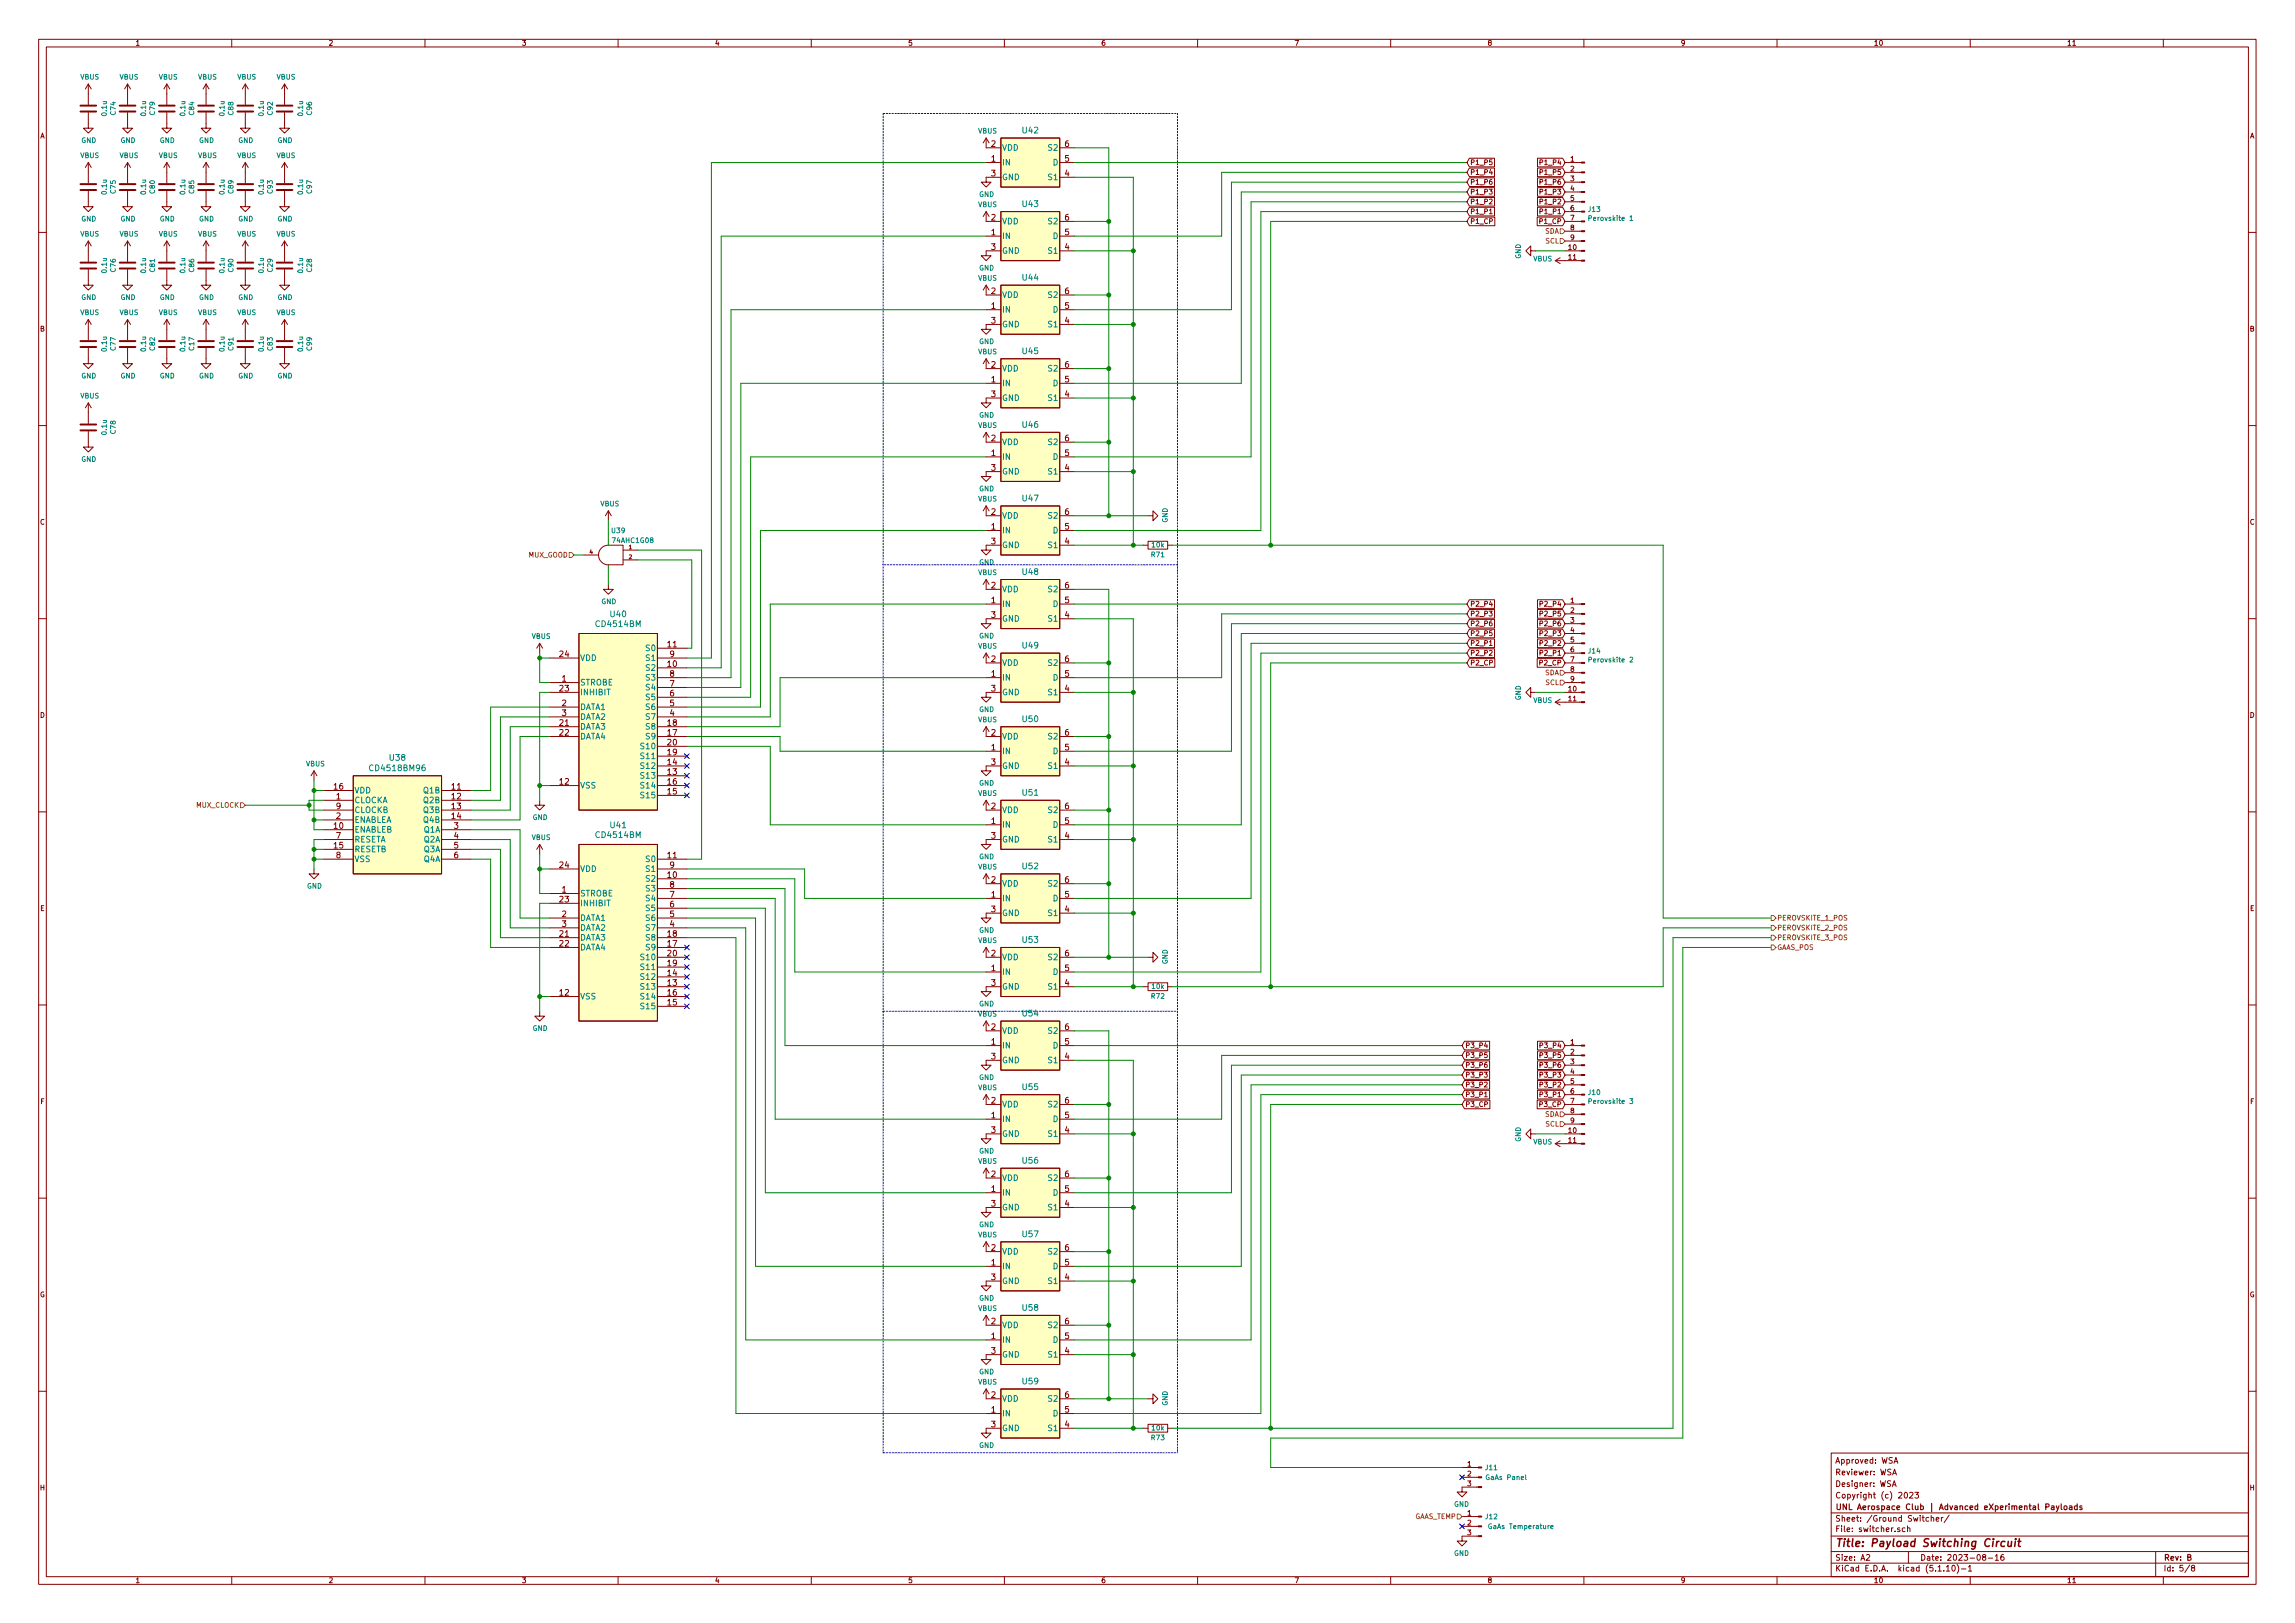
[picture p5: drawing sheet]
<svg xmlns="http://www.w3.org/2000/svg" width="594mm" height="420mm" viewBox="0 0 594 420" stroke-linecap="round" stroke-linejoin="round" font-family="sans-serif">
<defs><g id="words">
<text font-size="2.8" fill="#840000" x="475" y="400.4">Title: Payload Switching Circuit</text>
<g font-size="2.1" fill="#008484">
<text x="264.8" y="34.5">U42</text>
<text x="259.3" y="39">VDD</text>
<text x="271.5" y="39">S2</text>
<text x="259.3" y="42.8">IN</text>
<text x="259.3" y="46.6">GND</text>
<text x="271.5" y="46.6">S1</text>
<text x="272.6" y="42.8">D</text>
<text x="264.8" y="53.6">U43</text>
<text x="259.3" y="58.1">VDD</text>
<text x="271.5" y="58.1">S2</text>
<text x="259.3" y="61.9">IN</text>
<text x="259.3" y="65.7">GND</text>
<text x="271.5" y="65.7">S1</text>
<text x="272.6" y="61.9">D</text>
<text x="259.3" y="77.1">VDD</text>
<text x="264.8" y="72.6">U44</text>
<text x="271.5" y="77.1">S2</text>
<text x="259.3" y="80.9">IN</text>
<text x="272.6" y="80.9">D</text>
<text x="259.3" y="84.7">GND</text>
<text x="271.5" y="84.7">S1</text>
<text x="264.8" y="91.7">U45</text>
<text x="259.3" y="100">IN</text>
<text x="259.3" y="96.2">VDD</text>
<text x="271.5" y="96.2">S2</text>
<text x="272.6" y="100">D</text>
<text x="259.3" y="103.8">GND</text>
<text x="271.5" y="103.8">S1</text>
<text x="264.8" y="110.7">U46</text>
<text x="259.3" y="119">IN</text>
<text x="259.3" y="115.2">VDD</text>
<text x="271.5" y="115.2">S2</text>
<text x="272.6" y="119">D</text>
<text x="259.3" y="122.8">GND</text>
<text x="271.5" y="122.8">S1</text>
<text x="264.8" y="129.8">U47</text>
<text x="259.3" y="134.3">VDD</text>
<text x="271.5" y="134.3">S2</text>
<text x="259.3" y="138.1">IN</text>
<text x="259.3" y="141.9">GND</text>
<text x="271.5" y="141.9">S1</text>
<text x="272.6" y="138.1">D</text>
<text x="264.8" y="148.8">U48</text>
<text x="259.3" y="153.3">VDD</text>
<text x="271.5" y="153.3">S2</text>
<text x="158.1" y="159.8">U40</text>
<text x="259.3" y="157.1">IN</text>
<text x="259.3" y="160.9">GND</text>
<text x="271.5" y="160.9">S1</text>
<text x="272.6" y="157.1">D</text>
<text x="154.5" y="162.3">CD4514BM</text>
<text x="264.8" y="167.9">U49</text>
<text x="150.1" y="171.1">VDD</text>
<text x="167.4" y="173.6">S2</text>
<text x="167.4" y="168.5">S0</text>
<text x="167.4" y="171.1">S1</text>
<text x="259.3" y="172.4">VDD</text>
<text x="271.5" y="172.4">S2</text>
<text x="150.1" y="177.4">STROBE</text>
<text x="150.1" y="180">INHIBIT</text>
<text x="167.4" y="178.7">S4</text>
<text x="167.4" y="176.2">S3</text>
<text x="259.3" y="176.2">IN</text>
<text x="259.3" y="180">GND</text>
<text x="271.5" y="180">S1</text>
<text x="272.6" y="176.2">D</text>
<text x="150.1" y="183.8">DATA1</text>
<text x="167.4" y="183.8">S6</text>
<text x="167.4" y="181.2">S5</text>
<text x="150.1" y="188.9">DATA3</text>
<text x="150.1" y="191.4">DATA4</text>
<text x="150.1" y="186.3">DATA2</text>
<text x="167.4" y="191.4">S9</text>
<text x="167.4" y="188.9">S8</text>
<text x="167.4" y="186.3">S7</text>
<text x="259.3" y="191.4">VDD</text>
<text x="264.8" y="186.9">U50</text>
<text x="271.5" y="191.4">S2</text>
<text x="100.9" y="196.9">U38</text>
<text x="166.2" y="196.5">S11</text>
<text x="166.2" y="193.9">S10</text>
<text x="259.3" y="195.2">IN</text>
<text x="272.6" y="195.2">D</text>
<text x="96.2" y="199.6">CD4518BM96</text>
<text x="166.2" y="201.6">S13</text>
<text x="166.2" y="199">S12</text>
<text x="259.3" y="199">GND</text>
<text x="271.5" y="199">S1</text>
<text x="91.7" y="207.9">CLOCKA</text>
<text x="91.7" y="205.4">VDD</text>
<text x="109.8" y="205.4">Q1B</text>
<text x="109.8" y="207.9">Q2B</text>
<text x="150.1" y="204.1">VSS</text>
<text x="166.2" y="206.6">S15</text>
<text x="166.2" y="204.1">S14</text>
<text x="264.8" y="206">U51</text>
<text x="91.7" y="215.5">ENABLEB</text>
<text x="91.7" y="213">ENABLEA</text>
<text x="91.7" y="210.5">CLOCKB</text>
<text x="109.8" y="210.5">Q3B</text>
<text x="109.8" y="213">Q4B</text>
<text x="109.8" y="215.5">Q1A</text>
<text x="158.1" y="214.4">U41</text>
<text x="259.3" y="214.3">IN</text>
<text x="259.3" y="210.5">VDD</text>
<text x="271.5" y="210.5">S2</text>
<text x="272.6" y="214.3">D</text>
<text x="91.7" y="220.6">RESETB</text>
<text x="91.7" y="218.1">RESETA</text>
<text x="109.8" y="218.1">Q2A</text>
<text x="109.8" y="220.6">Q3A</text>
<text x="154.5" y="216.9">CD4514BM</text>
<text x="259.3" y="218.1">GND</text>
<text x="271.5" y="218.1">S1</text>
<text x="91.7" y="223.2">VSS</text>
<text x="109.8" y="223.2">Q4A</text>
<text x="150.1" y="225.7">VDD</text>
<text x="167.4" y="223.2">S0</text>
<text x="167.4" y="225.7">S1</text>
<text x="264.8" y="225">U52</text>
<text x="150.1" y="232">STROBE</text>
<text x="167.4" y="228.2">S2</text>
<text x="167.4" y="233.3">S4</text>
<text x="167.4" y="230.8">S3</text>
<text x="259.3" y="233.3">IN</text>
<text x="259.3" y="229.5">VDD</text>
<text x="271.5" y="229.5">S2</text>
<text x="272.6" y="233.3">D</text>
<text x="150.1" y="238.4">DATA1</text>
<text x="150.1" y="234.6">INHIBIT</text>
<text x="167.4" y="238.4">S6</text>
<text x="167.4" y="235.9">S5</text>
<text x="259.3" y="237.1">GND</text>
<text x="271.5" y="237.1">S1</text>
<text x="150.1" y="243.5">DATA3</text>
<text x="150.1" y="240.9">DATA2</text>
<text x="167.4" y="243.5">S8</text>
<text x="167.4" y="240.9">S7</text>
<text x="264.8" y="244.1">U53</text>
<text x="150.1" y="246">DATA4</text>
<text x="166.2" y="251.1">S11</text>
<text x="166.2" y="248.6">S10</text>
<text x="167.4" y="246">S9</text>
<text x="259.3" y="248.6">VDD</text>
<text x="271.5" y="248.6">S2</text>
<text x="166.2" y="256.2">S13</text>
<text x="166.2" y="253.6">S12</text>
<text x="259.3" y="252.4">IN</text>
<text x="259.3" y="256.2">GND</text>
<text x="271.5" y="256.2">S1</text>
<text x="272.6" y="252.4">D</text>
<text x="150.1" y="258.7">VSS</text>
<text x="166.2" y="261.3">S15</text>
<text x="166.2" y="258.7">S14</text>
<text x="264.8" y="263.1">U54</text>
<text x="259.3" y="267.6">VDD</text>
<text x="271.5" y="267.6">S2</text>
<text x="259.3" y="271.4">IN</text>
<text x="259.3" y="275.2">GND</text>
<text x="271.5" y="275.2">S1</text>
<text x="272.6" y="271.4">D</text>
<text x="259.3" y="286.7">VDD</text>
<text x="264.8" y="282.2">U55</text>
<text x="271.5" y="286.7">S2</text>
<text x="259.3" y="290.5">IN</text>
<text x="272.6" y="290.5">D</text>
<text x="259.3" y="294.3">GND</text>
<text x="271.5" y="294.3">S1</text>
<text x="259.3" y="305.7">VDD</text>
<text x="264.8" y="301.2">U56</text>
<text x="271.5" y="305.7">S2</text>
<text x="259.3" y="309.5">IN</text>
<text x="272.6" y="309.5">D</text>
<text x="259.3" y="313.3">GND</text>
<text x="271.5" y="313.3">S1</text>
<text x="264.8" y="320.3">U57</text>
<text x="259.3" y="328.6">IN</text>
<text x="259.3" y="324.8">VDD</text>
<text x="271.5" y="324.8">S2</text>
<text x="272.6" y="328.6">D</text>
<text x="259.3" y="332.4">GND</text>
<text x="271.5" y="332.4">S1</text>
<text x="264.8" y="339.3">U58</text>
<text x="259.3" y="347.6">IN</text>
<text x="259.3" y="343.8">VDD</text>
<text x="271.5" y="343.8">S2</text>
<text x="272.6" y="347.6">D</text>
<text x="259.3" y="351.4">GND</text>
<text x="271.5" y="351.4">S1</text>
<text x="264.8" y="358.4">U59</text>
<text x="259.3" y="362.9">VDD</text>
<text x="271.5" y="362.9">S2</text>
<text x="259.3" y="366.7">IN</text>
<text x="259.3" y="370.5">GND</text>
<text x="271.5" y="370.5">S1</text>
<text x="272.6" y="366.7">D</text>
</g>
<g font-size="2.1" fill="#840000">
<text x="256.6" y="41.8">1</text>
<text x="256.6" y="38">2</text>
<text x="275.6" y="41.8">5</text>
<text x="275.6" y="38">6</text>
<text x="256.6" y="45.6">3</text>
<text x="275.6" y="45.6">4</text>
<text x="256.6" y="57.1">2</text>
<text x="275.6" y="57.1">6</text>
<text x="256.6" y="60.9">1</text>
<text x="256.6" y="64.7">3</text>
<text x="275.6" y="64.7">4</text>
<text x="275.6" y="60.9">5</text>
<text x="256.6" y="76.1">2</text>
<text x="275.6" y="76.1">6</text>
<text x="256.6" y="79.9">1</text>
<text x="256.6" y="83.7">3</text>
<text x="275.6" y="83.7">4</text>
<text x="275.6" y="79.9">5</text>
<text x="256.6" y="95.2">2</text>
<text x="275.6" y="95.2">6</text>
<text x="256.6" y="99">1</text>
<text x="275.6" y="99">5</text>
<text x="256.6" y="102.8">3</text>
<text x="275.6" y="102.8">4</text>
<text x="256.6" y="118">1</text>
<text x="256.6" y="114.2">2</text>
<text x="275.6" y="118">5</text>
<text x="275.6" y="114.2">6</text>
<text x="256.6" y="121.8">3</text>
<text x="275.6" y="121.8">4</text>
<text x="256.6" y="137.1">1</text>
<text x="256.6" y="133.3">2</text>
<text x="275.6" y="137.1">5</text>
<text x="275.6" y="133.3">6</text>
<text x="256.6" y="140.9">3</text>
<text x="275.6" y="140.9">4</text>
<text x="256.6" y="152.3">2</text>
<text x="275.6" y="152.3">6</text>
<text x="256.6" y="156.1">1</text>
<text x="256.6" y="159.9">3</text>
<text x="275.6" y="159.9">4</text>
<text x="275.6" y="156.1">5</text>
<text x="172.8" y="167.6">11</text>
<text x="144.9" y="170.1">24</text>
<text x="172.8" y="172.6">10</text>
<text x="173.4" y="170.1">9</text>
<text x="256.6" y="171.4">2</text>
<text x="275.6" y="171.4">6</text>
<text x="144.9" y="179">23</text>
<text x="145.5" y="176.4">1</text>
<text x="173.4" y="177.7">7</text>
<text x="173.4" y="175.2">8</text>
<text x="256.6" y="175.2">1</text>
<text x="256.6" y="179">3</text>
<text x="275.6" y="179">4</text>
<text x="275.6" y="175.2">5</text>
<text x="145.5" y="182.8">2</text>
<text x="145.5" y="185.3">3</text>
<text x="173.4" y="185.3">4</text>
<text x="173.4" y="182.8">5</text>
<text x="173.4" y="180.3">6</text>
<text x="144.9" y="187.9">21</text>
<text x="144.9" y="190.4">22</text>
<text x="172.8" y="190.4">17</text>
<text x="172.8" y="187.9">18</text>
<text x="256.6" y="190.4">2</text>
<text x="275.6" y="190.4">6</text>
<text x="172.8" y="195.5">19</text>
<text x="172.8" y="193">20</text>
<text x="256.6" y="194.2">1</text>
<text x="275.6" y="194.2">5</text>
<text x="144.9" y="203.1">12</text>
<text x="172.8" y="200.6">13</text>
<text x="172.8" y="198">14</text>
<text x="172.8" y="203.1">16</text>
<text x="256.6" y="198">3</text>
<text x="275.6" y="198">4</text>
<text x="86.5" y="204.4">16</text>
<text x="87" y="206.9">1</text>
<text x="87" y="209.5">9</text>
<text x="117" y="204.4">11</text>
<text x="117" y="206.9">12</text>
<text x="117" y="209.5">13</text>
<text x="172.8" y="205.7">15</text>
<text x="256.6" y="209.5">2</text>
<text x="275.6" y="209.5">6</text>
<text x="86.5" y="214.5">10</text>
<text x="87" y="212">2</text>
<text x="117" y="212">14</text>
<text x="117.5" y="214.5">3</text>
<text x="256.6" y="213.3">1</text>
<text x="275.6" y="213.3">5</text>
<text x="86.5" y="219.6">15</text>
<text x="87" y="217.1">7</text>
<text x="117.5" y="217.1">4</text>
<text x="117.5" y="219.6">5</text>
<text x="256.6" y="217.1">3</text>
<text x="275.6" y="217.1">4</text>
<text x="87" y="222.2">8</text>
<text x="117.5" y="222.2">6</text>
<text x="144.9" y="224.7">24</text>
<text x="172.8" y="227.2">10</text>
<text x="172.8" y="222.2">11</text>
<text x="173.4" y="224.7">9</text>
<text x="144.9" y="233.6">23</text>
<text x="145.5" y="231.1">1</text>
<text x="173.4" y="232.3">7</text>
<text x="173.4" y="229.8">8</text>
<text x="256.6" y="232.3">1</text>
<text x="256.6" y="228.5">2</text>
<text x="275.6" y="232.3">5</text>
<text x="275.6" y="228.5">6</text>
<text x="145.5" y="237.4">2</text>
<text x="145.5" y="239.9">3</text>
<text x="173.4" y="239.9">4</text>
<text x="173.4" y="237.4">5</text>
<text x="173.4" y="234.9">6</text>
<text x="256.6" y="236.1">3</text>
<text x="275.6" y="236.1">4</text>
<text x="144.9" y="242.5">21</text>
<text x="144.9" y="245">22</text>
<text x="172.8" y="245">17</text>
<text x="172.8" y="242.5">18</text>
<text x="172.8" y="250.1">19</text>
<text x="172.8" y="247.6">20</text>
<text x="256.6" y="251.4">1</text>
<text x="256.6" y="247.6">2</text>
<text x="275.6" y="251.4">5</text>
<text x="275.6" y="247.6">6</text>
<text x="144.9" y="257.7">12</text>
<text x="172.8" y="255.2">13</text>
<text x="172.8" y="252.6">14</text>
<text x="172.8" y="257.7">16</text>
<text x="256.6" y="255.2">3</text>
<text x="275.6" y="255.2">4</text>
<text x="172.8" y="260.3">15</text>
<text x="256.6" y="266.6">2</text>
<text x="275.6" y="266.6">6</text>
<text x="256.6" y="270.4">1</text>
<text x="256.6" y="274.2">3</text>
<text x="275.6" y="274.2">4</text>
<text x="275.6" y="270.4">5</text>
<text x="256.6" y="285.7">2</text>
<text x="275.6" y="285.7">6</text>
<text x="256.6" y="289.5">1</text>
<text x="256.6" y="293.3">3</text>
<text x="275.6" y="293.3">4</text>
<text x="275.6" y="289.5">5</text>
<text x="256.6" y="304.7">2</text>
<text x="275.6" y="304.7">6</text>
<text x="256.6" y="308.5">1</text>
<text x="275.6" y="308.5">5</text>
<text x="256.6" y="312.3">3</text>
<text x="275.6" y="312.3">4</text>
<text x="256.6" y="323.8">2</text>
<text x="275.6" y="323.8">6</text>
<text x="256.6" y="327.6">1</text>
<text x="275.6" y="327.6">5</text>
<text x="256.6" y="331.4">3</text>
<text x="275.6" y="331.4">4</text>
<text x="256.6" y="346.6">1</text>
<text x="256.6" y="342.8">2</text>
<text x="275.6" y="346.6">5</text>
<text x="275.6" y="342.8">6</text>
<text x="256.6" y="350.4">3</text>
<text x="275.6" y="350.4">4</text>
<text x="256.6" y="365.7">1</text>
<text x="256.6" y="361.9">2</text>
<text x="275.6" y="365.7">5</text>
<text x="275.6" y="361.9">6</text>
<text x="256.6" y="369.5">3</text>
<text x="275.6" y="369.5">4</text>
<text x="475" y="381.9">Reviewer: WSA</text>
<text x="475" y="378.9">Approved: WSA</text>
<text x="475" y="387.9">Copyright (c) 2023</text>
<text x="475" y="384.9">Designer: WSA</text>
<text x="475" y="393.9">Sheet: /Ground Switcher/</text>
<text x="475" y="390.9">UNL Aerospace Club | Advanced eXperimental Payloads</text>
<text x="475" y="396.6">File: switcher.sch</text>
<text x="475" y="406.8">KiCad E.D.A. kicad (5.1.10)-1</text>
<text x="475" y="404">Size: A2</text>
<text x="497" y="404">Date: 2023-08-16</text>
<text x="560" y="404">Rev: B</text>
<text x="560" y="406.8">Id: 5/8</text>
</g>
<g font-size="1.8" fill="#840000">
<text x="35" y="11.8">1</text>
<text x="85" y="11.8">2</text>
<text x="135" y="11.8">3</text>
<text x="185" y="11.8">4</text>
<text x="235" y="11.8">5</text>
<text x="285" y="11.8">6</text>
<text x="335" y="11.8">7</text>
<text x="385" y="11.8">8</text>
<text x="435" y="11.8">9</text>
<text x="485" y="11.8">10</text>
<text x="535" y="11.8">11</text>
<text x="10.4" y="35.8">A</text>
<text x="582.4" y="35.8">A</text>
<text x="406.6" y="41.8">1</text>
<text x="380.5" y="47.8">P1_P6</text>
<text x="380.5" y="42.7">P1_P5</text>
<text x="380.5" y="45.3">P1_P4</text>
<text x="399" y="47.8">P1_P6</text>
<text x="399" y="45.3">P1_P5</text>
<text x="399" y="42.7">P1_P4</text>
<text x="406.6" y="44.4">2</text>
<text x="406.6" y="46.9">3</text>
<text x="380.5" y="50.3">P1_P3</text>
<text x="380.5" y="52.9">P1_P2</text>
<text x="399" y="52.9">P1_P2</text>
<text x="399" y="50.3">P1_P3</text>
<text x="406.6" y="49.4">4</text>
<text x="406.6" y="52">5</text>
<text x="380.5" y="58">P1_CP</text>
<text x="380.5" y="55.4">P1_P1</text>
<text x="398.7" y="58">P1_CP</text>
<text x="399" y="55.4">P1_P1</text>
<text x="406.6" y="54.5">6</text>
<text x="406.6" y="57.1">7</text>
<text x="406.6" y="59.6">8</text>
<text x="406.1" y="64.7">10</text>
<text x="406.6" y="62.1">9</text>
<text x="406.1" y="67.2">11</text>
<text x="10.4" y="85.8">B</text>
<text x="582.4" y="85.8">B</text>
<text x="10.4" y="135.8">C</text>
<text x="582.4" y="135.8">C</text>
<text x="380.5" y="157">P2_P4</text>
<text x="380.5" y="159.6">P2_P3</text>
<text x="399" y="157">P2_P4</text>
<text x="399" y="159.6">P2_P5</text>
<text x="406.6" y="156.1">1</text>
<text x="406.6" y="158.7">2</text>
<text x="406.6" y="161.2">3</text>
<text x="380.5" y="167.2">P2_P1</text>
<text x="380.5" y="162.1">P2_P6</text>
<text x="380.5" y="164.6">P2_P5</text>
<text x="399" y="167.2">P2_P2</text>
<text x="399" y="164.6">P2_P3</text>
<text x="399" y="162.1">P2_P6</text>
<text x="406.6" y="163.7">4</text>
<text x="406.6" y="166.3">5</text>
<text x="380.5" y="169.7">P2_P2</text>
<text x="380.5" y="172.3">P2_CP</text>
<text x="398.7" y="172.3">P2_CP</text>
<text x="399" y="169.7">P2_P1</text>
<text x="406.6" y="168.8">6</text>
<text x="406.6" y="171.4">7</text>
<text x="406.6" y="173.9">8</text>
<text x="406.1" y="179">10</text>
<text x="406.6" y="176.4">9</text>
<text x="10.4" y="185.8">D</text>
<text x="406.1" y="181.5">11</text>
<text x="582.4" y="185.8">D</text>
<text x="10.4" y="235.8">E</text>
<text x="582.4" y="235.8">E</text>
<text x="379.2" y="271.3">P3_P4</text>
<text x="379.2" y="273.9">P3_P5</text>
<text x="399" y="271.3">P3_P4</text>
<text x="399" y="273.9">P3_P5</text>
<text x="406.6" y="270.4">1</text>
<text x="406.6" y="273">2</text>
<text x="406.6" y="275.5">3</text>
<text x="379.2" y="281.5">P3_P2</text>
<text x="379.2" y="278.9">P3_P3</text>
<text x="379.2" y="276.4">P3_P6</text>
<text x="399" y="276.4">P3_P6</text>
<text x="399" y="281.5">P3_P2</text>
<text x="399" y="278.9">P3_P3</text>
<text x="406.6" y="278">4</text>
<text x="406.6" y="280.6">5</text>
<text x="10.5" y="285.8">F</text>
<text x="379.2" y="284">P3_P1</text>
<text x="379.2" y="286.6">P3_CP</text>
<text x="398.7" y="286.6">P3_CP</text>
<text x="399" y="284">P3_P1</text>
<text x="406.6" y="283.1">6</text>
<text x="406.6" y="285.7">7</text>
<text x="582.5" y="285.8">F</text>
<text x="406.1" y="293.3">10</text>
<text x="406.6" y="288.2">8</text>
<text x="406.6" y="290.7">9</text>
<text x="406.1" y="295.8">11</text>
<text x="10.3" y="335.8">G</text>
<text x="582.3" y="335.8">G</text>
<text x="379.9" y="379.6">1</text>
<text x="379.9" y="382.2">2</text>
<text x="10.4" y="385.8">H</text>
<text x="379.9" y="384.7">3</text>
<text x="582.4" y="385.8">H</text>
<text x="379.9" y="392.3">1</text>
<text x="379.9" y="394.9">2</text>
<text x="379.9" y="397.4">3</text>
<text x="35" y="409.8">1</text>
<text x="85" y="409.8">2</text>
<text x="135" y="409.8">3</text>
<text x="185" y="409.8">4</text>
<text x="235" y="409.8">5</text>
<text x="285" y="409.8">6</text>
<text x="335" y="409.8">7</text>
<text x="385" y="409.8">8</text>
<text x="435" y="409.8">9</text>
<text x="485" y="409.8">10</text>
<text x="535" y="409.8">11</text>
</g>
<g font-size="1.8" fill="#008484">
<text x="20.8" y="20.6">VBUS</text>
<text x="31" y="20.6">VBUS</text>
<text x="41.1" y="20.6">VBUS</text>
<text x="51.3" y="20.6">VBUS</text>
<text x="61.4" y="20.6">VBUS</text>
<text x="71.6" y="20.6">VBUS</text>
<text x="27.6" y="29.9" transform="rotate(-90 27.6 29.9)">0.1u</text>
<text x="29.9" y="29.7" transform="rotate(-90 29.9 29.7)">C74</text>
<text x="37.8" y="29.9" transform="rotate(-90 37.8 29.9)">0.1u</text>
<text x="40.1" y="29.7" transform="rotate(-90 40.1 29.7)">C79</text>
<text x="48" y="29.9" transform="rotate(-90 48 29.9)">0.1u</text>
<text x="50.3" y="29.7" transform="rotate(-90 50.3 29.7)">C84</text>
<text x="58.1" y="29.9" transform="rotate(-90 58.1 29.9)">0.1u</text>
<text x="60.4" y="29.7" transform="rotate(-90 60.4 29.7)">C88</text>
<text x="68.3" y="29.9" transform="rotate(-90 68.3 29.9)">0.1u</text>
<text x="70.6" y="29.7" transform="rotate(-90 70.6 29.7)">C92</text>
<text x="78.4" y="29.9" transform="rotate(-90 78.4 29.9)">0.1u</text>
<text x="80.7" y="29.7" transform="rotate(-90 80.7 29.7)">C96</text>
<text x="253.2" y="34.6">VBUS</text>
<text x="20.8" y="40.9">VBUS</text>
<text x="21" y="37">GND</text>
<text x="31" y="40.9">VBUS</text>
<text x="31.2" y="37">GND</text>
<text x="41.1" y="40.9">VBUS</text>
<text x="41.4" y="37">GND</text>
<text x="51.3" y="40.9">VBUS</text>
<text x="51.5" y="37">GND</text>
<text x="61.4" y="40.9">VBUS</text>
<text x="61.7" y="37">GND</text>
<text x="71.6" y="40.9">VBUS</text>
<text x="71.8" y="37">GND</text>
<text x="27.6" y="50.2" transform="rotate(-90 27.6 50.2)">0.1u</text>
<text x="29.9" y="50" transform="rotate(-90 29.9 50)">C75</text>
<text x="37.8" y="50.2" transform="rotate(-90 37.8 50.2)">0.1u</text>
<text x="40.1" y="50" transform="rotate(-90 40.1 50)">C80</text>
<text x="48" y="50.2" transform="rotate(-90 48 50.2)">0.1u</text>
<text x="50.3" y="50" transform="rotate(-90 50.3 50)">C85</text>
<text x="58.1" y="50.2" transform="rotate(-90 58.1 50.2)">0.1u</text>
<text x="60.4" y="50" transform="rotate(-90 60.4 50)">C89</text>
<text x="68.3" y="50.2" transform="rotate(-90 68.3 50.2)">0.1u</text>
<text x="70.6" y="50" transform="rotate(-90 70.6 50)">C93</text>
<text x="78.4" y="50.2" transform="rotate(-90 78.4 50.2)">0.1u</text>
<text x="80.7" y="50" transform="rotate(-90 80.7 50)">C97</text>
<text x="253.2" y="53.6">VBUS</text>
<text x="253.4" y="51">GND</text>
<text x="21" y="57.3">GND</text>
<text x="31.2" y="57.3">GND</text>
<text x="41.4" y="57.3">GND</text>
<text x="51.5" y="57.3">GND</text>
<text x="61.7" y="57.3">GND</text>
<text x="71.8" y="57.3">GND</text>
<text x="411.2" y="54.9">J13</text>
<text x="411.7" y="57.2">Perovskite 1</text>
<text x="20.8" y="61.2">VBUS</text>
<text x="31" y="61.2">VBUS</text>
<text x="41.1" y="61.2">VBUS</text>
<text x="51.3" y="61.2">VBUS</text>
<text x="61.4" y="61.2">VBUS</text>
<text x="71.6" y="61.2">VBUS</text>
<text x="27.6" y="70.5" transform="rotate(-90 27.6 70.5)">0.1u</text>
<text x="29.9" y="70.3" transform="rotate(-90 29.9 70.3)">C76</text>
<text x="37.8" y="70.5" transform="rotate(-90 37.8 70.5)">0.1u</text>
<text x="40.1" y="70.3" transform="rotate(-90 40.1 70.3)">C81</text>
<text x="48" y="70.5" transform="rotate(-90 48 70.5)">0.1u</text>
<text x="50.3" y="70.3" transform="rotate(-90 50.3 70.3)">C86</text>
<text x="58.1" y="70.5" transform="rotate(-90 58.1 70.5)">0.1u</text>
<text x="60.4" y="70.3" transform="rotate(-90 60.4 70.3)">C90</text>
<text x="68.3" y="70.5" transform="rotate(-90 68.3 70.5)">0.1u</text>
<text x="70.6" y="70.3" transform="rotate(-90 70.6 70.3)">C29</text>
<text x="78.4" y="70.5" transform="rotate(-90 78.4 70.5)">0.1u</text>
<text x="80.7" y="70.3" transform="rotate(-90 80.7 70.3)">C28</text>
<text x="253.4" y="70">GND</text>
<text x="393.7" y="67" transform="rotate(-90 393.7 67)">GND</text>
<text x="396.9" y="67.7">VBUS</text>
<text x="21" y="77.6">GND</text>
<text x="31.2" y="77.6">GND</text>
<text x="41.4" y="77.6">GND</text>
<text x="51.5" y="77.6">GND</text>
<text x="61.7" y="77.6">GND</text>
<text x="71.8" y="77.6">GND</text>
<text x="253.2" y="72.7">VBUS</text>
<text x="20.8" y="81.6">VBUS</text>
<text x="31" y="81.6">VBUS</text>
<text x="41.1" y="81.6">VBUS</text>
<text x="51.3" y="81.6">VBUS</text>
<text x="61.4" y="81.6">VBUS</text>
<text x="71.6" y="81.6">VBUS</text>
<text x="253.4" y="89.1">GND</text>
<text x="27.6" y="90.8" transform="rotate(-90 27.6 90.8)">0.1u</text>
<text x="29.9" y="90.7" transform="rotate(-90 29.9 90.7)">C77</text>
<text x="37.8" y="90.8" transform="rotate(-90 37.8 90.8)">0.1u</text>
<text x="40.1" y="90.7" transform="rotate(-90 40.1 90.7)">C82</text>
<text x="48" y="90.8" transform="rotate(-90 48 90.8)">0.1u</text>
<text x="50.3" y="90.7" transform="rotate(-90 50.3 90.7)">C17</text>
<text x="58.1" y="90.8" transform="rotate(-90 58.1 90.8)">0.1u</text>
<text x="60.4" y="90.7" transform="rotate(-90 60.4 90.7)">C91</text>
<text x="68.3" y="90.8" transform="rotate(-90 68.3 90.8)">0.1u</text>
<text x="70.6" y="90.7" transform="rotate(-90 70.6 90.7)">C83</text>
<text x="78.4" y="90.8" transform="rotate(-90 78.4 90.8)">0.1u</text>
<text x="80.7" y="90.7" transform="rotate(-90 80.7 90.7)">C99</text>
<text x="253.2" y="91.7">VBUS</text>
<text x="21" y="98">GND</text>
<text x="31.2" y="98">GND</text>
<text x="41.4" y="98">GND</text>
<text x="51.5" y="98">GND</text>
<text x="61.7" y="98">GND</text>
<text x="71.8" y="98">GND</text>
<text x="20.8" y="103.1">VBUS</text>
<text x="27.6" y="112.4" transform="rotate(-90 27.6 112.4)">0.1u</text>
<text x="29.9" y="112.3" transform="rotate(-90 29.9 112.3)">C78</text>
<text x="253.2" y="110.8">VBUS</text>
<text x="253.4" y="108.1">GND</text>
<text x="21" y="119.5">GND</text>
<text x="155.4" y="131.1">VBUS</text>
<text x="253.2" y="129.8">VBUS</text>
<text x="253.4" y="127.2">GND</text>
<text x="302.3" y="135.3" transform="rotate(-90 302.3 135.3)">GND</text>
<text x="158.4" y="138">U39</text>
<text x="158.7" y="140.6">74AHC1G08</text>
<text x="298.2" y="141.7">10k</text>
<text x="253.2" y="148.9">VBUS</text>
<text x="253.4" y="146.2">GND</text>
<text x="298.1" y="144.2">R71</text>
<text x="155.7" y="156.4">GND</text>
<text x="137.6" y="165.4">VBUS</text>
<text x="253.2" y="167.9">VBUS</text>
<text x="253.4" y="165.3">GND</text>
<text x="411.2" y="169.2">J14</text>
<text x="411.7" y="171.5">Perovskite 2</text>
<text x="253.4" y="184.3">GND</text>
<text x="393.7" y="181.3" transform="rotate(-90 393.7 181.3)">GND</text>
<text x="396.9" y="182">VBUS</text>
<text x="253.2" y="187">VBUS</text>
<text x="79.2" y="198.4">VBUS</text>
<text x="253.4" y="203.4">GND</text>
<text x="253.2" y="206">VBUS</text>
<text x="137.9" y="212.3">GND</text>
<text x="137.6" y="217.4">VBUS</text>
<text x="253.2" y="225.1">VBUS</text>
<text x="253.4" y="222.4">GND</text>
<text x="79.5" y="230">GND</text>
<text x="253.2" y="244.1">VBUS</text>
<text x="253.4" y="241.5">GND</text>
<text x="302.3" y="249.6" transform="rotate(-90 302.3 249.6)">GND</text>
<text x="298.2" y="256">10k</text>
<text x="253.2" y="263.2">VBUS</text>
<text x="253.4" y="260.5">GND</text>
<text x="298.1" y="258.5">R72</text>
<text x="137.9" y="266.9">GND</text>
<text x="253.4" y="279.6">GND</text>
<text x="253.2" y="282.2">VBUS</text>
<text x="411.2" y="283.5">J10</text>
<text x="411.7" y="285.8">Perovskite 3</text>
<text x="253.4" y="298.6">GND</text>
<text x="393.7" y="295.6" transform="rotate(-90 393.7 295.6)">GND</text>
<text x="396.9" y="296.3">VBUS</text>
<text x="253.2" y="301.3">VBUS</text>
<text x="253.4" y="317.7">GND</text>
<text x="253.2" y="320.3">VBUS</text>
<text x="253.2" y="339.4">VBUS</text>
<text x="253.4" y="336.7">GND</text>
<text x="253.2" y="358.4">VBUS</text>
<text x="253.4" y="355.8">GND</text>
<text x="302.3" y="363.9" transform="rotate(-90 302.3 363.9)">GND</text>
<text x="298.2" y="370.3">10k</text>
<text x="253.4" y="374.8">GND</text>
<text x="298.1" y="372.8">R73</text>
<text x="384.6" y="380.6">J11</text>
<text x="385" y="383.1">GaAs Panel</text>
<text x="376.4" y="390.1">GND</text>
<text x="384.6" y="393.3">J12</text>
<text x="385.8" y="395.8">GaAs Temperature</text>
<text x="376.4" y="402.8">GND</text>
</g>
<g font-size="1.8" fill="#848400">
<text x="399.9" y="60.5">SDA</text>
<text x="400.1" y="63">SCL</text>
<text x="136.8" y="144.3">MUX_GOOD</text>
<text x="399.9" y="174.8">SDA</text>
<text x="400.1" y="177.3">SCL</text>
<text x="50.8" y="209.1">MUX_CLOCK</text>
<text x="460" y="238.3">PEROVSKITE_1_POS</text>
<text x="460" y="243.4">PEROVSKITE_3_POS</text>
<text x="460" y="240.8">PEROVSKITE_2_POS</text>
<text x="460" y="245.9">GAAS_POS</text>
<text x="399.9" y="289.1">SDA</text>
<text x="400.1" y="291.6">SCL</text>
<text x="365.9" y="393.2">GAAS_TEMP</text>
</g>
<g font-size="1.4" fill="#840000">
<text x="152.7" y="143.4">4</text>
<text x="162.8" y="142.2">1</text>
<text x="162.8" y="144.7">2</text>
</g>
</g></defs>
<g fill="none" stroke="#840000" stroke-width=".26">
<path d="M10 10.2h574v400h-574zM12 12.2h570v396h-570zM60 10.2v2M110 10.2v2M160 10.2v2M210 10.2v2M260 10.2v2M310 10.2v2M360 10.2v2M410 10.2v2M460 10.2v2M510 10.2v2"/>
<path d="M536.5 11.8h.8M560 10.2v2M22.9 29.1v4.1h1.2l-1.2 1.3-1.3-1.3h1.3M22.9 21.8v5.3M22.9 21.8l-.8 1.2M22.9 21.8l.7 1.2M33 29.1v4.1h1.3l-1.3 1.3-1.3-1.3h1.3M33 21.8v5.3M33 21.8l-.7 1.2M33 21.8l.8 1.2M43.2 29.1v4.1h1.2l-1.2 1.3-1.3-1.3h1.3M43.2 21.8v5.3"/>
<path d="M43.2 21.8l-.8 1.2M43.2 21.8l.7 1.2M53.3 29.1v4.1h1.3l-1.3 1.3-1.2-1.3h1.2M53.3 21.8v5.3M53.3 21.8l.8 1.2M53.3 21.8l-.7 1.2M63.5 29.1v4.1h1.3l-1.3 1.3-1.3-1.3h1.3M63.5 21.8v5.3M63.5 21.8l-.8 1.2M63.5 21.8l.8 1.2M73.7 29.1v4.1h1.2l-1.2 1.3-1.3-1.3h1.3M73.7 21.8v5.3"/>
<path d="M73.7 21.8l-.8 1.2M73.7 21.8l.7 1.2M255.3 35.7v2.6h3.8M255.3 35.7l-.8 1.3M255.3 35.7l.7 1.3M259.1 35.7h15.2v12.7h-15.2zM274.3 38.3h3.8M22.9 49.4v4.1h1.2l-1.2 1.3-1.3-1.3h1.3M22.9 42.1v5.3M22.9 42.1l-.8 1.2M22.9 42.1l.7 1.2M33 49.4v4.1h1.3l-1.3 1.3-1.3-1.3h1.3"/>
<path d="M33 42.1v5.3M33 42.1l-.7 1.2M33 42.1l.8 1.2M43.2 49.4v4.1h1.2l-1.2 1.3-1.3-1.3h1.3M43.2 42.1v5.3M43.2 42.1l-.8 1.2M43.2 42.1l.7 1.2M53.3 49.4v4.1h1.3l-1.3 1.3-1.2-1.3h1.2M53.3 42.1v5.3M53.3 42.1l-.7 1.2M53.3 42.1l.8 1.2M63.5 49.4v4.1h1.3l-1.3 1.3-1.3-1.3h1.3"/>
<path d="M63.5 42.1v5.3M63.5 42.1l-.8 1.2M63.5 42.1l.8 1.2M73.7 49.4v4.1h1.2l-1.2 1.3-1.3-1.3h1.3M73.7 42.1v5.3M73.7 42.1l-.8 1.2M73.7 42.1l.7 1.2M255.3 54.8v2.5h3.8M255.3 42.1h3.8M255.3 54.8l-.8 1.2M255.3 54.8l.7 1.2M259.1 54.8h15.2v12.7h-15.2z"/>
<path d="M259.1 45.9h-3.8v1.3h1.2l-1.2 1.2-1.3-1.2h1.3M274.3 57.3h3.8M274.3 42.1h3.8M274.3 45.9h3.8M380.4 56.2h6.5v2.2h-6.5l-.7-1.1zM380.4 46h6.5v2.3h-6.5l-.7-1.1zM380.4 41h6.5v2.2h-6.5l-.7-1.1zM380.4 43.5h6.5v2.2h-6.5l-.7-1.1zM380.4 48.6h6.5v2.2h-6.5l-.7-1.1zM380.4 51.1h6.5v2.3h-6.5l-.7-1.2zM380.4 53.7h6.5v2.2h-6.5l-.7-1.1zM385.5 55.3h.8"/>
<path d="M397.9 56.2h6.6l.6 1.1-.6 1.1h-6.6zM398 46h6.5l.6 1.2-.6 1.1h-6.5zM398 53.7h6.5l.6 1.1-.6 1.1h-6.5zM398 51.1h6.5l.6 1.1-.6 1.2h-6.5zM398 48.6h6.5l.6 1.1-.6 1.1h-6.5zM398 43.5h6.5l.6 1.1-.6 1.1h-6.5zM398 41h6.5l.6 1.1-.6 1.1h-6.5zM405.1 59.9h4.2M405.1 57.3h4.2M405.1 54.8h4.2M405.1 52.2h4.2M405.1 49.7h4.2"/>
<path d="M405.1 47.2h4.2M405.1 44.6h4.2M405.1 42.1h4.2M10 60.2h2M22.9 69.8v4h1.2l-1.2 1.3-1.3-1.3h1.3M22.9 62.4v5.3M22.9 62.4l-.8 1.3M22.9 62.4l.7 1.3M33 69.8v4h1.3l-1.3 1.3-1.3-1.3h1.3M33 62.4v5.3M33 62.4l-.7 1.3M33 62.4l.8 1.3"/>
<path d="M43.2 69.8v4h1.2l-1.2 1.3-1.3-1.3h1.3M43.2 62.4v5.3M43.2 62.4l-.8 1.3M43.2 62.4l.7 1.3M53.3 69.8v4h1.3l-1.3 1.3-1.2-1.3h1.2M53.3 62.4v5.3M53.3 62.4l-.7 1.3M53.3 62.4l.8 1.3M63.5 69.8v4h1.3l-1.3 1.3-1.3-1.3h1.3M63.5 62.4v5.3M63.5 62.4l-.8 1.3M63.5 62.4l.8 1.3"/>
<path d="M73.7 69.8v4h1.2l-1.2 1.3-1.3-1.3h1.3M73.7 62.4v5.3M73.7 62.4l-.8 1.3M73.7 62.4l.7 1.3M255.3 73.8v2.6h3.8M255.3 61.1h3.8M255.3 73.8l-.8 1.3M255.3 73.8l.7 1.3M259.1 73.8h15.2v12.7h-15.2zM259.1 64.9h-3.8v1.3h1.2l-1.2 1.3-1.3-1.3h1.3M274.3 64.9h3.8M274.3 76.4h3.8"/>
<path d="M274.3 61.1h3.8M396.2 64.9v-1.2l-1.2 1.2 1.2 1.3v-1.3h1.3M402.6 67.5l1.3 .7M402.6 67.5h6.7M403.9 66.7l-1.3 .8M405.1 64.9h4.2M405.1 62.4h4.2M582 60.2h2M22.9 90.1v4h1.2l-1.2 1.3-1.3-1.3h1.3M22.9 82.7v5.4M22.9 82.7l-.8 1.3M22.9 82.7l.7 1.3"/>
<path d="M33 90.1v4h1.3l-1.3 1.3-1.3-1.3h1.3M33 82.7v5.4M33 82.7l-.7 1.3M33 82.7l.8 1.3M43.2 90.1v4h1.2l-1.2 1.3-1.3-1.3h1.3M43.2 82.7v5.4M43.2 82.7l-.8 1.3M43.2 82.7l.7 1.3M53.3 90.1v4h1.3l-1.3 1.3-1.2-1.3h1.2M53.3 82.7v5.4M53.3 82.7l-.7 1.3M53.3 82.7l.8 1.3"/>
<path d="M63.5 90.1v4h1.3l-1.3 1.3-1.3-1.3h1.3M63.5 82.7v5.4M63.5 82.7l-.8 1.3M63.5 82.7l.8 1.3M73.7 90.1v4h1.2l-1.2 1.3-1.3-1.3h1.3M73.7 82.7v5.4M73.7 82.7l-.8 1.3M73.7 82.7l.7 1.3M255.3 92.9v2.5h3.8M255.3 80.2h3.8M255.3 99.2h3.8M255.3 92.9l-.8 1.2"/>
<path d="M255.3 92.9l.7 1.2M259.1 92.9h15.2v12.7h-15.2zM259.1 84h-3.8v1.3h1.2l-1.2 1.2-1.3-1.2h1.3M274.3 80.2h3.8M274.3 84h3.8M274.3 99.2h3.8M274.3 95.4h3.8M10 110.2h2M22.9 111.7v4h1.2l-1.2 1.3-1.3-1.3h1.3M22.9 104.3v5.3M22.9 104.3l-.8 1.3M22.9 104.3l.7 1.3"/>
<path d="M255.3 111.9v2.6h3.8M255.3 118.3h3.8M255.3 111.9l-.8 1.3M255.3 111.9l.7 1.3M259.1 111.9h15.2v12.7h-15.2zM259.1 103h-3.8v1.3h1.2l-1.2 1.3-1.3-1.3h1.3M274.3 118.3h3.8M274.3 114.5h3.8M274.3 103h3.8M582 110.2h2M157.5 132.2l-.8 1.3M157.5 132.2v2.6"/>
<path d="M157.5 132.2l.7 1.3M255.3 131v2.5h3.8M255.3 137.3h3.8M255.3 131l-.8 1.2M255.3 131l.7 1.2M259.1 131h15.2v12.7h-15.2zM259.1 122.1h-3.8v1.3h1.2l-1.2 1.2-1.3-1.2h1.3M274.3 137.3h3.8M274.3 133.5h3.8M274.3 122.1h3.8M297.2 133.5h1.2v-1.3l1.3 1.3-1.3 1.3v-1.3M151.1 143.7h3.8"/>
<path d="M155.7 141.9l.7-.5 .9-.3h4v5.1h-3.8a2.54 2.54 0 0 1-2.4-1.5 2.54 2.54 0 0 1 .6-2.8zM157.5 151.3v1.3h1.2l-1.2 1.2-1.3-1.2h1.3M161.3 142.4h3.8M161.3 144.9h3.8M255.3 150l-.8 1.3M255.3 150v2.6h3.8M255.3 150l.7 1.3M255.3 156.4h3.8M259.1 150h15.2v12.7h-15.2zM259.1 141.1h-3.8v1.3h1.2l-1.2 1.3-1.3-1.3h1.3M274.3 156.4h3.8M274.3 152.6h3.8"/>
<path d="M274.3 141.1h3.8M295.9 141.1h1.3M297.2 140.1h5.1v2.1h-5.1zM302.3 141.1h1.2M380.4 155.3h6.5v2.2h-6.5l-.7-1.1zM380.4 157.8h6.5v2.2h-6.5l-.7-1.1zM398 155.3h6.5l.6 1.1-.6 1.1h-6.5zM398 157.8h6.5l.6 1.1-.6 1.1h-6.5zM405.1 156.4h4.2M405.1 158.9h4.2M10 160.2h2M139.7 166.5v2.6"/>
<path d="M139.7 166.5l-.8 1.3M139.7 166.5l.8 1.3M142.2 176.7h7.7M142.2 179.2h7.7M142.2 170.3h7.7M149.9 164h20.3v45.7h-20.3zM170.2 172.9h7.6M170.2 167.8h7.6M170.2 170.3h7.6M170.2 178h7.6M170.2 175.4h7.6M255.3 175.4h3.8"/>
<path d="M255.3 169.1v2.5h3.8M255.3 169.1l-.8 1.2M255.3 169.1l.7 1.2M259.1 169.1h15.2v12.7h-15.2zM259.1 179.2h-3.8v1.3h1.2l-1.2 1.3-1.3-1.3h1.3M259.1 160.2h-3.8v1.3h1.2l-1.2 1.2-1.3-1.2h1.3M274.3 160.2h3.8M274.3 179.2h3.8M274.3 175.4h3.8M274.3 171.6h3.8M380.4 168h6.5v2.2h-6.5l-.7-1.1zM380.4 165.4h6.5v2.3h-6.5l-.7-1.2z"/>
<path d="M380.4 170.5h6.5v2.2h-6.5l-.7-1.1zM380.4 160.3h6.5v2.3h-6.5l-.7-1.1zM380.4 162.9h6.5v2.2h-6.5l-.7-1.1zM385.5 167.1h.8M396.2 179.2v-1.2l-1.2 1.2 1.2 1.3v-1.3h1.3M397.9 170.5h6.6l.6 1.1-.6 1.1h-6.6zM398 168h6.5l.6 1.1-.6 1.1h-6.5zM398 165.4h6.5l.6 1.1-.6 1.2h-6.5zM398 162.9h6.5l.6 1.1-.6 1.1h-6.5zM398 160.3h6.5l.6 1.2-.6 1.1h-6.5zM405.1 176.7h4.2M405.1 179.2h4.2"/>
<path d="M405.1 171.6h4.2M405.1 174.2h4.2M405.1 169.1h4.2M405.1 166.5h4.2M405.1 164h4.2M405.1 161.5h4.2M582 160.2h2M81.3 199.6l-.8 1.2M81.3 199.6v2.5M81.3 199.6l.7 1.2M142.2 190.7h7.7M142.2 188.1h7.7"/>
<path d="M142.2 183h7.7M142.2 185.6h7.7M170.2 198.3h7.6M170.2 190.7h7.6M170.2 188.1h7.6M170.2 195.7h7.6M170.2 183h7.6M170.2 193.2h7.6M170.2 185.6h7.6M170.2 180.5h7.6M255.3 188.1v2.6h3.8M255.3 188.1l-.8 1.3"/>
<path d="M255.3 188.1l.7 1.3M255.3 194.5h3.8M259.1 188.1h15.2v12.7h-15.2zM259.1 198.3h-3.8v1.3h1.2l-1.2 1.2-1.3-1.2h1.3M274.3 198.3h3.8M274.3 190.7h3.8M274.3 194.5h3.8M402.6 181.8l1.3 .7M402.6 181.8h6.7M403.9 181l-1.3 .8M10 210.2h2M83.8 207.2h7.6"/>
<path d="M83.8 214.8h7.6M83.8 204.6h7.6M83.8 209.7h7.6M83.8 212.3h7.6M83.8 219.9h7.6M83.8 217.3h7.6M91.4 200.8h22.9v25.4h-22.9zM114.3 207.2h7.6M114.3 214.8h7.6M114.3 204.6h7.6M114.3 209.7h7.6M114.3 212.3h7.6"/>
<path d="M114.3 219.9h7.6M114.3 217.3h7.6M139.7 207.2v1.2h1.3l-1.3 1.3-1.3-1.3h1.3M139.7 218.6l-.8 1.3M139.7 218.6v2.5M139.7 218.6l.8 1.3M142.2 203.4h7.7M149.9 218.6h20.3v45.7h-20.3zM170.2 203.4h7.6M170.2 200.8h7.6M170.2 205.9h7.6M190.5 203.4h.1"/>
<path d="M255.3 207.2v2.5h3.8M255.3 213.5h3.8M255.3 207.2l-.8 1.2M255.3 207.2l.7 1.2M259.1 207.2h15.2v12.7h-15.2zM259.1 217.3h-3.8v1.3h1.2l-1.2 1.3-1.3-1.3h1.3M274.3 209.7h3.8M274.3 217.3h3.8M274.3 213.5h3.8M582 210.2h2M81.3 225v1.2h1.2l-1.2 1.3-1.3-1.3h1.3M83.8 222.4h7.6"/>
<path d="M114.3 222.4h7.6M142.2 231.3h7.7M142.2 237.7h7.7M142.2 233.8h7.7M142.2 225h7.7M170.2 232.6h7.6M170.2 222.4h7.6M170.2 227.5h7.6M170.2 237.7h7.6M170.2 225h7.6M170.2 235.1h7.6M170.2 230h7.6"/>
<path d="M255.3 232.6h3.8M255.3 226.2v2.6h3.8M255.3 226.2l-.8 1.3M255.3 226.2l.7 1.3M259.1 226.2h15.2v12.7h-15.2zM259.1 236.4h-3.8v1.3h1.2l-1.2 1.2-1.3-1.2h1.3M274.3 232.6h3.8M274.3 228.8h3.8M274.3 236.4h3.8M142.2 258h7.7M142.2 245.3h7.7M142.2 242.7h7.7"/>
<path d="M142.2 240.2h7.7M170.2 258h7.6M170.2 255.4h7.6M170.2 252.9h7.6M170.2 245.3h7.6M170.2 242.7h7.6M170.2 250.4h7.6M170.2 247.8h7.6M170.2 240.2h7.6M190.5 258h.1M255.3 245.3v2.5h3.8M255.3 245.3l-.8 1.2"/>
<path d="M255.3 245.3l.7 1.2M255.3 251.6h3.8M259.1 245.3h15.2v12.7h-15.2zM259.1 255.4h-3.8v1.3h1.2l-1.2 1.3-1.3-1.3h1.3M274.3 255.4h3.8M274.3 247.8h3.8M274.3 251.6h3.8M295.9 255.4h1.3M297.2 254.4h5.1v2.1h-5.1zM297.2 247.8h1.2v-1.3l1.3 1.3-1.3 1.3v-1.3M302.3 255.4h1.2M10 260.2h2"/>
<path d="M139.7 261.8v1.3h1.3l-1.3 1.2-1.3-1.2h1.3M170.2 260.5h7.6M255.3 264.3v2.6h3.8M255.3 270.7h3.8M255.3 264.3l-.8 1.3M255.3 264.3l.7 1.3M259.1 264.3h15.2v12.7h-15.2zM259.1 274.5h-3.8v1.3h1.2l-1.2 1.2-1.3-1.2h1.3M274.3 270.7h3.8M274.3 266.9h3.8M274.3 274.5h3.8M379.1 279.7h6.5v2.3h-6.5l-.6-1.2z"/>
<path d="M379.1 277.2h6.5v2.2h-6.5l-.6-1.1zM379.1 274.6h6.5v2.3h-6.5l-.6-1.1zM379.1 269.6h6.5v2.2h-6.5l-.6-1.1zM379.1 272.1h6.5v2.2h-6.5l-.6-1.1zM398 274.6h6.5l.6 1.2-.6 1.1h-6.5zM398 279.7h6.5l.6 1.1-.6 1.2h-6.5zM398 277.2h6.5l.6 1.1-.6 1.1h-6.5zM398 269.6h6.5l.6 1.1-.6 1.1h-6.5zM398 272.1h6.5l.6 1.1-.6 1.1h-6.5zM405.1 278.3h4.2M405.1 275.8h4.2M405.1 273.2h4.2"/>
<path d="M405.1 270.7h4.2M582 260.2h2M255.3 283.4v2.5h3.8M255.3 283.4l-.8 1.2M255.3 283.4l.7 1.2M255.3 289.7h3.8M259.1 283.4h15.2v12.7h-15.2zM259.1 293.5h-3.8v1.3h1.2l-1.2 1.3-1.3-1.3h1.3M274.3 293.5h3.8M274.3 285.9h3.8M274.3 289.7h3.8M379.1 282.3h6.5v2.2h-6.5l-.6-1.1z"/>
<path d="M379.1 284.8h6.6v2.2h-6.6l-.6-1.1zM384.3 283.9h.7M396.2 293.5v-1.2l-1.2 1.2 1.2 1.3v-1.3h1.3M397.9 284.8h6.6l.6 1.1-.6 1.1h-6.6zM398 282.3h6.5l.6 1.1-.6 1.1h-6.5zM402.6 296.1h6.7M402.6 296.1l1.3 .7M403.9 295.3l-1.3 .8M405.1 293.5h4.2M405.1 291h4.2M405.1 288.5h4.2M405.1 285.9h4.2"/>
<path d="M405.1 283.4h4.2M405.1 280.8h4.2M10 310.2h2M255.3 302.4v2.6h3.8M255.3 302.4l-.8 1.3M255.3 302.4l.7 1.3M255.3 308.8h3.8M259.1 302.4h15.2v12.7h-15.2zM259.1 312.6h-3.8v1.3h1.2l-1.2 1.2-1.3-1.2h1.3M274.3 308.8h3.8M274.3 305h3.8M274.3 312.6h3.8"/>
<path d="M582 310.2h2M255.3 321.5v2.5h3.8M255.3 327.8h3.8M255.3 321.5l-.8 1.2M255.3 321.5l.7 1.2M259.1 321.5h15.2v12.7h-15.2zM259.1 331.6h-3.8v1.3h1.2l-1.2 1.3-1.3-1.3h1.3M274.3 327.8h3.8M274.3 324h3.8M274.3 331.6h3.8M255.3 340.5v2.6h3.8M255.3 359.6v2.5h3.8"/>
<path d="M255.3 346.9h3.8M255.3 359.6l-.8 1.2M255.3 359.6l.7 1.2M255.3 340.5l-.8 1.3M255.3 340.5l.7 1.3M259.1 359.6h15.2v12.7h-15.2zM259.1 340.5h15.2v12.7h-15.2zM259.1 350.7h-3.8v1.3h1.2l-1.2 1.2-1.3-1.2h1.3M274.3 346.9h3.8M274.3 343.1h3.8M274.3 350.7h3.8M10 360.2h2"/>
<path d="M255.3 365.9h3.8M259.1 369.7h-3.8v1.3h1.2l-1.2 1.3-1.3-1.3h1.3M274.3 369.7h3.8M274.3 365.9h3.8M274.3 362.1h3.8M295.9 369.7h1.3M297.2 368.7h5.1v2.1h-5.1zM297.2 362.1h1.2v-1.3l1.3 1.3-1.3 1.3v-1.3M302.3 369.7h1.2M378.5 379.9h4.2M474 376.2h108v32h-108zM490.3 378.8l.5-1.5 .5 1.5"/>
<path d="M490.4 378.4h.7M582 360.2h2M378.5 382.4h4.2M378.5 395.1h4.2M378.5 392.6h4.2M382.7 397.7h-4.2v1.2h-1.3l1.3 1.3 1.2-1.3h-1.2M382.7 385h-4.2v1.2h-1.3l1.3 1.3 1.2-1.3h-1.2M474 397.7h108M474 391.7h108M489.8 384.8l.5-1.5 .5 1.5M489.9 381.8l.5-1.5 .5 1.5M490 384.4h.7"/>
<path d="M490.1 381.4h.7M491.8 395.6l-.4-.1-.2 .2 .1 .3 .5 .1v.3h-.6M493.1 395.6l-.4-.1-.3 .3 .1 .6h.6M493.1 386.4l.2-.1a.8 .8 0 0 1 .5 .8 .8 .8 0 0 1-.5 .7 1 1 0 0 1-.2-1.4zM493.8 395.6h.5l.1 .9M493.8 395v1.5M494.3 386.5l.6-.2 .3 .5-.9 1h.9M495.7 386.3h.9l-.5 .6 .4 .1v.7h-.8M499.3 392.9l-.5-.1-.2 .3 .1 .6h.6M499.9 393l.6-.1 .1 .9M499.9 392.3v1.5M501.2 393.3l.7-.1-.1-.3-.4-.1-.2 .2 .1 .7h.5"/>
<path d="M502.5 392.8v1M503 392.8l-.5 .3M504.5 392.2l-1.2 2M60 408.2v2M110 408.2v2M160 408.2v2M210 408.2v2M260 408.2v2M310 408.2v2M360 408.2v2M410 408.2v2M460 408.2v2"/>
<path d="M474 404.7h108M474 401.7h108M483.1 402.6l.6-.2 .3 .5-.9 1h.9M494 401.7v3M503.8 405.7l.5-.5v1.5M503.8 406.7h.9M505.5 405.3l.1-.1a.8 .8 0 0 1 .5 .8 .8 .8 0 0 1-.5 .7 1 1 0 0 1-.1-1.4zM506.6 405a1.71 1.71 0 0 1 0 2.3M507.7 406.2h1.2M509.5 405.7l.5-.5v1.5M509.5 406.7h.9M510 408.2v2"/>
<path d="M513.5 403.1l-.3-.3 .1-.2 .6-.1v.5l-.4 .1-.3 .3 .1 .4 .2 .1 .5-.3-.2-.5M514.7 403.4h1.1M516.5 402.9l.4-.5v1.5M516.5 403.9h.8M518.6 402.4l-.4 .1-.2 .3-.1 .8 .3 .3 .5-.1-.1-.7-.4-.1-.3 .3M536.5 409.7h.8M558 401.7v6.5M560 408.2v2M566.8 405.1l-1.2 2M567.6 405.9l-.3-.4 .5-.3 .3 .3-.1 .2-.7 .5v.4l.3 .1 .5-.3-.3-.5"/>
</g>
<path d="M519 399.1h-.8l-.3 .9 .4 .3 .5-.1M519.9 399l-.1 1.2 .5 .1 .3-.1M520.7 399l-.1 1.3M521.7 399l-.2 1.3M521.8 398.3l-.1 .2M522.4 399h.7M522.7 398.3l-.2 1.8 .5 .2" fill="none" stroke="#840000" stroke-width=".41"/>
<path d="M531.1 389.9h.5l.1 .9M531.7 390.2l-.7 .3 .2 .3 .5-.1M532.3 389.8l.3 1M533 389.8l-.7 1.5M533.6 389.3v1.3l.2 .2M534.3 390h.7v.7h-.7zM535.7 389.9h.6v.9M536.3 390.2l-.7 .3 .2 .3 .5-.1M537.7 389.9l-.4-.1-.3 .3 .1 .6h.6M537.7 389.3v1.5M538.9 389.9l-.3-.1-.2 .2v.3l.5 .1v.3h-.5" fill="none" stroke="#840000" stroke-width=".3"/>
<g fill="#ffffc2" stroke="#ffffc2" stroke-width=".26">
<path d="M259.1 226.2h15.2v12.7h-15.2z"/>
<path d="M91.4 200.8h22.9v25.4h-22.9z"/>
<path d="M149.9 164h20.3v45.7h-20.3z"/>
<path d="M149.9 218.6h20.3v45.7h-20.3z"/>
<path d="M259.1 207.2h15.2v12.7h-15.2z"/>
<path d="M259.1 245.3h15.2v12.7h-15.2z"/>
<path d="M259.1 188.1h15.2v12.7h-15.2z"/>
<path d="M259.1 169.1h15.2v12.7h-15.2z"/>
<path d="M259.1 150h15.2v12.7h-15.2z"/>
<path d="M259.1 359.6h15.2v12.7h-15.2z"/>
<path d="M259.1 340.5h15.2v12.7h-15.2z"/>
<path d="M259.1 321.5h15.2v12.7h-15.2z"/>
<path d="M259.1 302.4h15.2v12.7h-15.2z"/>
<path d="M259.1 283.4h15.2v12.7h-15.2z"/>
<path d="M259.1 264.3h15.2v12.7h-15.2z"/>
<path d="M259.1 35.7h15.2v12.7h-15.2z"/>
<path d="M259.1 131h15.2v12.7h-15.2z"/>
<path d="M259.1 73.8h15.2v12.7h-15.2z"/>
<path d="M259.1 54.8h15.2v12.7h-15.2z"/>
<path d="M259.1 111.9h15.2v12.7h-15.2z"/>
<path d="M259.1 92.9h15.2v12.7h-15.2z"/>
</g>
<g fill="none" stroke="#840000" stroke-width=".51">
<path d="M20.8 28.9h4.1M20.8 27.3h4.1M31 28.9h4.1M31 27.3h4.1M41.1 28.9h4.1M41.1 27.3h4.1M51.3 28.9h4.1M51.3 27.3h4.1M61.5 28.9h4M61.5 27.3h4M71.6 28.9h4.1M71.6 27.3h4.1"/>
<path d="M20.8 49.2h4.1M20.8 47.7h4.1M31 49.2h4.1M31 47.7h4.1M41.1 49.2h4.1M41.1 47.7h4.1M51.3 49.2h4.1M51.3 47.7h4.1M61.5 49.2h4M61.5 47.7h4M71.6 49.2h4.1M71.6 47.7h4.1"/>
<path d="M20.8 69.5h4.1M20.8 68h4.1M31 69.5h4.1M31 68h4.1M41.1 69.5h4.1M41.1 68h4.1M51.3 69.5h4.1M51.3 68h4.1M61.5 69.5h4M61.5 68h4M71.6 69.5h4.1M71.6 68h4.1"/>
<path d="M20.8 89.8h4.1M20.8 88.3h4.1M31 89.8h4.1M31 88.3h4.1M41.1 89.8h4.1M41.1 88.3h4.1M51.3 89.8h4.1M51.3 88.3h4.1M61.5 89.8h4M61.5 88.3h4M71.6 89.8h4.1M71.6 88.3h4.1"/>
<path d="M20.8 111.4h4.1M20.8 109.9h4.1"/>
</g>
<g fill="#840000" stroke="#840000" stroke-width=".26">
<path d="M382.7 384.9h.8v.2h-.8z"/>
<path d="M382.7 382.3h.8v.3h-.8z"/>
<path d="M382.7 379.8h.8v.2h-.8z"/>
<path d="M382.7 397.6h.8v.2h-.8z"/>
<path d="M382.7 395h.8v.3h-.8z"/>
<path d="M382.7 392.5h.8v.2h-.8z"/>
<path d="M409.3 296h.9v.2h-.9z"/>
<path d="M409.3 293.4h.9v.3h-.9z"/>
<path d="M409.3 290.9h.9v.2h-.9z"/>
<path d="M409.3 288.3h.9v.3h-.9z"/>
<path d="M409.3 285.8h.9v.2h-.9z"/>
<path d="M409.3 283.3h.9v.2h-.9z"/>
<path d="M409.3 280.7h.9v.3h-.9z"/>
<path d="M409.3 278.2h.9v.2h-.9z"/>
<path d="M409.3 275.6h.9v.3h-.9z"/>
<path d="M409.3 273.1h.9v.2h-.9z"/>
<path d="M409.3 270.6h.9v.2h-.9z"/>
<path d="M409.3 181.7h.9v.2h-.9z"/>
<path d="M409.3 179.1h.9v.3h-.9z"/>
<path d="M409.3 176.6h.9v.2h-.9z"/>
<path d="M409.3 174h.9v.3h-.9z"/>
<path d="M409.3 171.5h.9v.2h-.9z"/>
<path d="M409.3 169h.9v.2h-.9z"/>
<path d="M409.3 166.4h.9v.3h-.9z"/>
<path d="M409.3 163.9h.9v.2h-.9z"/>
<path d="M409.3 161.3h.9v.3h-.9z"/>
<path d="M409.3 158.8h.9v.2h-.9z"/>
<path d="M409.3 156.3h.9v.2h-.9z"/>
<path d="M409.3 67.4h.9v.2h-.9z"/>
<path d="M409.3 64.8h.9v.3h-.9z"/>
<path d="M409.3 62.3h.9v.2h-.9z"/>
<path d="M409.3 59.7h.9v.3h-.9z"/>
<path d="M409.3 57.2h.9v.2h-.9z"/>
<path d="M409.3 54.7h.9v.2h-.9z"/>
<path d="M409.3 52.1h.9v.3h-.9z"/>
<path d="M409.3 49.6h.9v.2h-.9z"/>
<path d="M409.3 47h.9v.3h-.9z"/>
<path d="M409.3 44.5h.9v.2h-.9z"/>
<path d="M409.3 42h.9v.2h-.9z"/>
</g>
<path d="M421.9 56.2l.4-.4v1.3M421.9 57.1h.8M421.9 170.2l.5-.1 .3 .4-.8 .9h.8M421.9 284.4h.8l-.5 .5 .4 .1 .1 .5-.3 .2-.5-.1M394.9 381.8v1.1l.2 .1M401.4 395.3l.6-.1v-.2l-.4-.1-.2 .2 .1 .6h.5" fill="none" stroke="#008484" stroke-width=".26"/>
<path d="M228.6 29.4h76.2M228.6 29.4v346.7M304.8 29.4v346.7M304.8 146.2h-76.2M228.6 261.8h76.2M228.6 376.1h76.2" fill="none" stroke="#0000c2" stroke-width=".26" stroke-dasharray=".4 .4"/>
<g fill="none" stroke="#008400" stroke-width=".26">
<path d="M278.1 38.3h8.9v95.2M255.3 42.1h-71.2v128.2h-6.3M278.1 42.1h101.6M278.1 57.3h8.9M278.1 45.9h15.3v95.2M379.7 47.2h-60.9v33h-40.7M379.7 44.6h-63.5v16.5h-38.1M379.7 57.3h-50.8v83.8M379.7 54.8h-53.3v82.5h-48.3M379.7 52.2h-55.9v66.1h-45.7M379.7 49.7h-58.4v49.5h-43.2M255.3 61.1h-68.6v111.8h-8.9"/>
<path d="M278.1 64.9h15.3M278.1 76.4h8.9M397.5 64.9h7.6M255.3 80.2h-66.1v95.2h-11.4M255.3 99.2h-63.5v78.8h-14M278.1 84h15.3M278.1 95.4h8.9M255.3 118.3h-61v62.2h-16.5M278.1 103h15.3M278.1 114.5h8.9M157.5 134.8v6.3M255.3 137.3h-58.5v45.7h-19"/>
<path d="M278.1 133.5h19.1M278.1 122.1h15.3M148.6 143.7h2.5M157.5 146.2v5.1M165.1 144.9h14v22.9h-1.3M165.1 142.4h16.5v80h-3.8M255.3 156.4h-55.9v29.2h-21.6M278.1 141.1h17.8M278.1 156.4h101.6M278.1 152.6h8.9v95.2M303.5 141.1h127v96.6h28M379.7 158.9h-63.5v16.5h-38.1"/>
<path d="M139.7 169.1v7.6h2.5M139.7 170.3h2.5M142.2 179.2h-2.5v28M255.3 175.4h-53.4v12.7h-24.1M278.1 171.6h8.9M278.1 179.2h15.3M278.1 160.2h15.3v95.2M379.7 161.5h-60.9v33h-40.7M379.7 164h-58.4v49.5h-43.2M379.7 166.5h-55.9v66.1h-45.7M379.7 169.1h-53.3v82.5h-48.3M379.7 171.6h-50.8v83.8"/>
<path d="M397.5 179.2h7.6M142.2 188.1h-10.1v21.6h-10.2M142.2 183h-15.2v21.6h-5.1M142.2 190.7h-7.6v21.6h-12.7M142.2 185.6h-12.7v21.6h-7.6M177.8 190.7h24.1v3.8h53.4M177.8 193.2h21.6v20.3h55.9M278.1 198.3h15.3M278.1 190.7h8.9M63.5 208.4h16.5M81.3 202.1v12.7h2.5M81.3 219.9h2.5"/>
<path d="M81.3 204.6h2.5M81.3 212.3h2.5M83.8 217.3h-2.5v7.7M83.8 207.2h-3.8v2.5h3.8M121.9 214.8h12.7v22.9h7.6M121.9 217.3h10.2v22.9h10.1M121.9 219.9h7.6v22.8h12.7M139.7 203.4h2.5M278.1 217.3h15.3M278.1 209.7h8.9M81.3 222.4h2.5M121.9 222.4h5.1v22.9h15.2"/>
<path d="M139.7 225h2.5M139.7 221.1v10.2h2.5M142.2 233.8h-2.5v28M177.8 230h25.4v40.7h52.1M177.8 225h30.5v7.6h47M177.8 227.5h27.9v24.1h49.6M177.8 232.6h22.9v57.1h54.6M177.8 235.1h20.3v73.7h57.2M177.8 237.7h17.8v90.1h59.7M278.1 236.4h15.3M278.1 228.8h8.9M139.7 258h2.5"/>
<path d="M177.8 240.2h15.2v106.7h62.3M177.8 242.7h12.7v123.2h64.8M278.1 255.4h17.8M278.1 247.8h19.1M458.5 240.2h-28v15.2h-127M458.5 242.7h-25.4v127h-129.6M458.5 245.3h-22.9v127h-106.7v7.6h49.6M278.1 270.7h100.4M278.1 266.9h8.9v95.2M278.1 274.5h15.3v95.2M378.5 273.2h-62.3v16.5h-38.1M378.5 275.8h-59.7v33h-40.7"/>
<path d="M378.5 278.3h-57.2v49.5h-43.2M278.1 285.9h8.9M278.1 293.5h15.3M378.5 280.8h-54.7v66.1h-45.7M378.5 283.4h-52.1v82.5h-48.3M378.5 285.9h-49.6v83.8M397.5 293.5h7.6M278.1 305h8.9M278.1 312.6h15.3M278.1 324h8.9M278.1 331.6h15.3M278.1 343.1h8.9"/>
<path d="M278.1 350.7h15.3M278.1 369.7h17.8M278.1 362.1h19.1"/>
</g>
<g fill="none" stroke="#848400" stroke-width=".26">
<path d="M403.9 59.2h.6l.6 .7-.6 .6h-.6zM403.9 61.8h.6l.6 .6-.6 .6h-.6zM147.3 143h.7l.6 .7-.6 .6h-.7zM403.9 173.5h.6l.6 .7-.6 .6h-.6zM403.9 176.1h.6l.6 .6-.6 .6h-.6zM62.2 207.8h.7l.6 .6-.6 .7h-.7zM458.5 239.6h.6l.6 .6-.6 .6h-.6zM458.5 237h.6l.6 .7-.6 .6h-.6zM458.5 242.1h.6l.6 .6-.6 .7h-.6zM458.5 244.6h.6l.6 .7-.6 .6h-.6zM403.9 290.4h.6l.6 .6-.6 .6h-.6zM403.9 287.8h.6l.6 .7-.6 .6h-.6z"/>
<path d="M377.2 392h.6l.7 .6-.7 .6h-.6z"/>
</g>
<g fill="#008400" stroke="#008400" stroke-width=".26">
<circle cx="287" cy="343.1" r=".51"/>
<circle cx="293.4" cy="198.3" r=".51"/>
<circle cx="328.9" cy="141.1" r=".51"/>
<circle cx="328.9" cy="255.4" r=".51"/>
<circle cx="293.4" cy="179.2" r=".51"/>
<circle cx="293.4" cy="369.7" r=".51"/>
<circle cx="293.4" cy="141.1" r=".51"/>
<circle cx="287" cy="247.8" r=".51"/>
<circle cx="287" cy="285.9" r=".51"/>
<circle cx="287" cy="305" r=".51"/>
<circle cx="287" cy="324" r=".51"/>
<circle cx="293.4" cy="255.4" r=".51"/>
<circle cx="293.4" cy="350.7" r=".51"/>
<circle cx="293.4" cy="331.6" r=".51"/>
<circle cx="293.4" cy="312.6" r=".51"/>
<circle cx="293.4" cy="293.5" r=".51"/>
<circle cx="139.7" cy="203.4" r=".51"/>
<circle cx="139.7" cy="225" r=".51"/>
<circle cx="139.7" cy="258" r=".51"/>
<circle cx="81.3" cy="204.6" r=".51"/>
<circle cx="81.3" cy="212.3" r=".51"/>
<circle cx="80" cy="208.4" r=".51"/>
<circle cx="287" cy="133.5" r=".51"/>
<circle cx="287" cy="362.1" r=".51"/>
<circle cx="287" cy="57.3" r=".51"/>
<circle cx="287" cy="76.4" r=".51"/>
<circle cx="328.9" cy="369.7" r=".51"/>
<circle cx="287" cy="95.4" r=".51"/>
<circle cx="287" cy="114.5" r=".51"/>
<circle cx="293.4" cy="122.1" r=".51"/>
<circle cx="293.4" cy="103" r=".51"/>
<circle cx="293.4" cy="84" r=".51"/>
<circle cx="293.4" cy="64.9" r=".51"/>
<circle cx="287" cy="171.6" r=".51"/>
<circle cx="293.4" cy="217.3" r=".51"/>
<circle cx="293.4" cy="236.4" r=".51"/>
<circle cx="81.3" cy="219.9" r=".51"/>
<circle cx="81.3" cy="222.4" r=".51"/>
<circle cx="287" cy="209.7" r=".51"/>
<circle cx="139.7" cy="170.3" r=".51"/>
<circle cx="287" cy="190.7" r=".51"/>
<circle cx="287" cy="228.8" r=".51"/>
</g>
<g fill="none" stroke="#000084" stroke-width=".26">
<path d="M177.2 197.7l1.2 1.2M177.2 195.1l1.2 1.3M178.4 197.7l-1.2 1.2M178.4 195.1l-1.2 1.3M177.2 205.3l1.2 1.2M177.2 202.8l1.2 1.2M177.2 200.2l1.2 1.2M178.4 205.3l-1.2 1.2M178.4 202.8l-1.2 1.2M178.4 200.2l-1.2 1.2M177.2 259.9l1.2 1.2M177.2 257.4l1.2 1.2"/>
<path d="M177.2 254.8l1.2 1.2M177.2 252.3l1.2 1.2M177.2 249.7l1.2 1.3M177.2 247.2l1.2 1.2M177.2 244.7l1.2 1.2M178.4 259.9l-1.2 1.2M178.4 257.4l-1.2 1.2M178.4 254.8l-1.2 1.2M178.4 252.3l-1.2 1.2M178.4 249.7l-1.2 1.3M178.4 247.2l-1.2 1.2M178.4 244.7l-1.2 1.2"/>
<path d="M377.9 381.8l1.2 1.2M377.9 394.5l1.2 1.2M379.1 381.8l-1.2 1.2M379.1 394.5l-1.2 1.2"/>
</g>
<use href="#words"/>
</svg>
